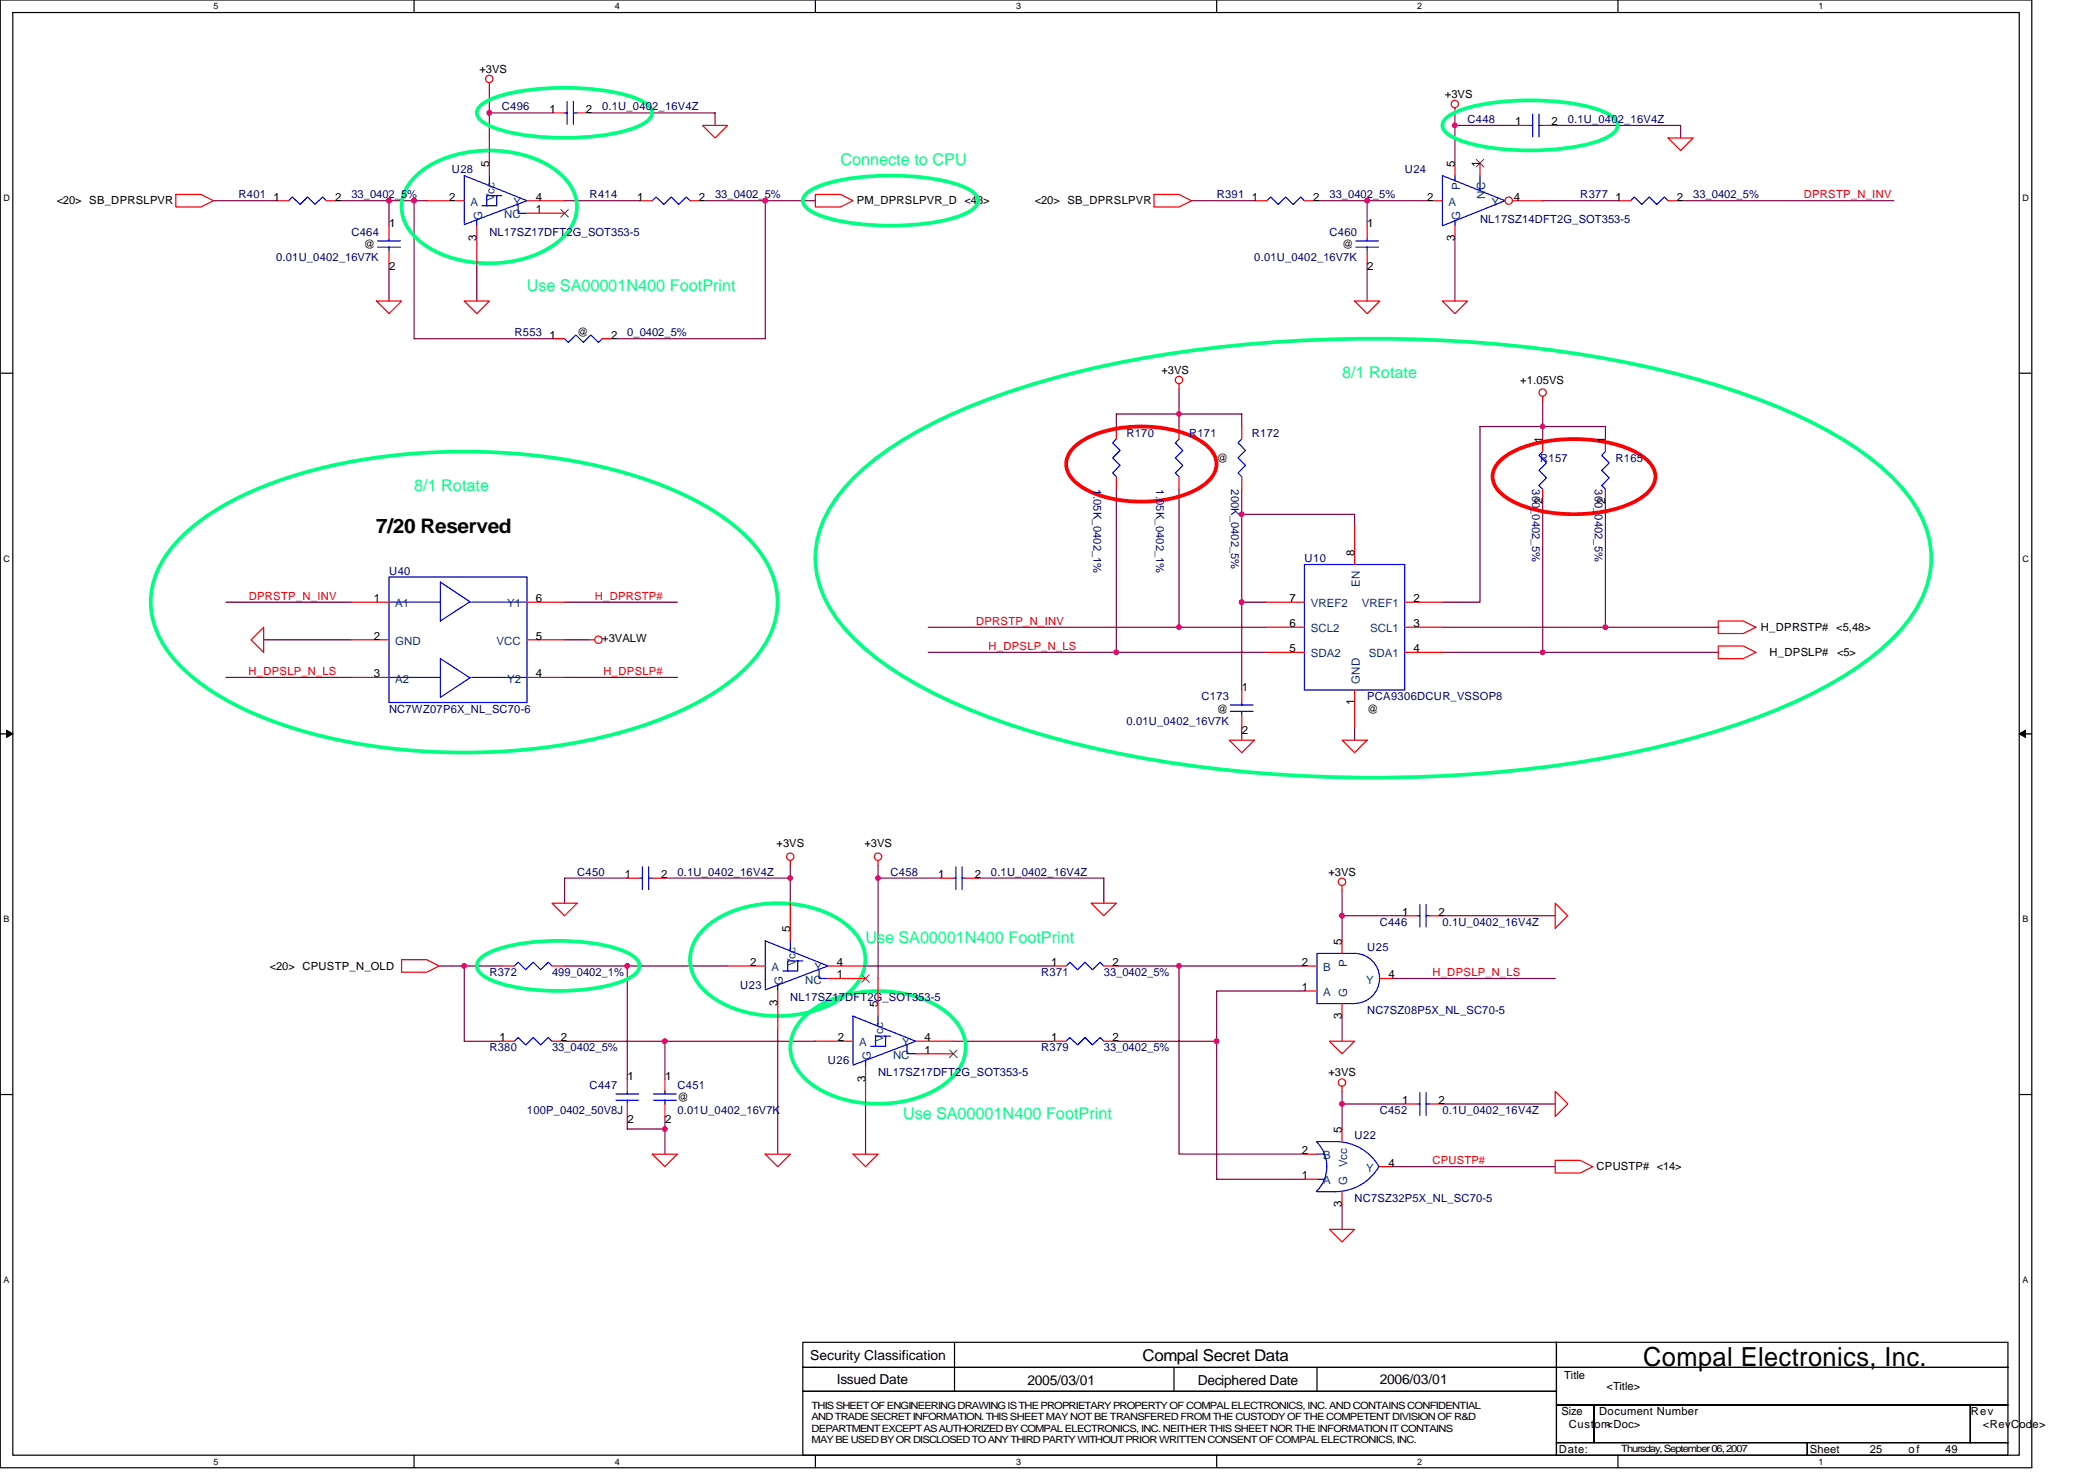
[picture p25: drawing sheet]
<svg xmlns="http://www.w3.org/2000/svg" width="297mm" height="210mm" viewBox="0 0 297 210" stroke-linecap="round" stroke-linejoin="round" font-family="sans-serif">
<defs><g id="words">
<text font-size="3.7" x="233" y="193.6">Compal Electronics, Inc.</text>
<text font-size="2.8" x="53.4" y="75.5">7/20 Reserved</text>
<g font-size="2.3" fill="#00ff80">
<text x="119.2" y="23.4">Connecte to CPU</text>
<text x="74.7" y="41.2">Use SA00001N400 FootPrint</text>
<text x="190.3" y="53.6">8/1 Rotate</text>
<text x="58.7" y="69.6">8/1 Rotate</text>
<text x="122.7" y="133.6">Use SA00001N400 FootPrint</text>
<text x="128.1" y="158.5">Use SA00001N400 FootPrint</text>
</g>
<text font-size="2.3" x="162" y="192.8">Compal Secret Data</text>
<g font-size="1.9">
<text x="114.9" y="192.7">Security Classification</text>
<text x="118.6" y="196.1">Issued Date</text>
<text x="145.7" y="196.3">2005/03/01</text>
<text x="169.8" y="196.3">Deciphered Date</text>
<text x="195.6" y="196.1">2006/03/01</text>
</g>
<g font-size="1.6">
<text x="68" y="10.3">+3VS</text>
<text x="77.9" y="16">1</text>
<text x="83.1" y="16">2</text>
<text x="204.9" y="13.9">+3VS</text>
<text x="214.8" y="17.8">1</text>
<text x="220" y="17.8">2</text>
<text x="69.4" y="23.6" transform="rotate(-90 69.4 23.6)">5</text>
<text x="206.3" y="23.6" transform="rotate(-90 206.3 23.6)">5</text>
<text x="209.8" y="23.6" transform="rotate(-90 209.8 23.6)">1</text>
<text x="8" y="29">&lt;20&gt; SB_DPRSLPVR</text>
<text x="38.8" y="28.4">1</text>
<text x="47.5" y="28.4">2</text>
<text x="63.7" y="28.4">2</text>
<text x="76" y="28.4">4</text>
<text x="90.4" y="28.4">1</text>
<text x="99.1" y="28.4">2</text>
<text x="121.5" y="29">PM_DPRSLPVR_D &lt;48&gt;</text>
<text x="146.7" y="29">&lt;20&gt; SB_DPRSLPVR</text>
<text x="177.5" y="28.4">1</text>
<text x="186.2" y="28.4">2</text>
<text x="202.4" y="28.4">2</text>
<text x="214.6" y="28.4">4</text>
<text x="229" y="28.4">1</text>
<text x="237.8" y="28.4">2</text>
<text x="51.6" y="35.2">@</text>
<text x="55.2" y="32.2">1</text>
<text x="67.6" y="34.2" transform="rotate(-90 67.6 34.2)">3</text>
<text x="76" y="30.2">1</text>
<text x="190.3" y="35.2">@</text>
<text x="193.9" y="32.2">1</text>
<text x="206.3" y="34.2" transform="rotate(-90 206.3 34.2)">3</text>
<text x="55.2" y="38.2">2</text>
<text x="193.9" y="38.2">2</text>
<text x="77.9" y="48">1</text>
<text x="81.8" y="47.6">@</text>
<text x="86.6" y="48">2</text>
<text x="164.7" y="53">+3VS</text>
<text x="215.5" y="54.4">+1.05VS</text>
<text x="172.5" y="65.4">@</text>
<text x="218.7" y="62.8" transform="rotate(-90 218.7 62.8)">1</text>
<text x="227.6" y="62.8" transform="rotate(-90 227.6 62.8)">1</text>
<text x="218.7" y="71.5" transform="rotate(-90 218.7 71.5)">2</text>
<text x="227.6" y="71.5" transform="rotate(-90 227.6 71.5)">2</text>
<text x="192" y="78.8" transform="rotate(-90 192 78.8)">8</text>
<text x="53" y="85.3">1</text>
<text x="76" y="85.3">6</text>
<text x="182.8" y="88.9">6</text>
<text x="182.8" y="85.3">7</text>
<text x="200.4" y="88.9">3</text>
<text x="200.4" y="85.3">2</text>
<text x="249.7" y="89.4">H_DPRSTP# &lt;5,48&gt;</text>
<text x="53" y="90.7">2</text>
<text x="53" y="96">3</text>
<text x="76" y="90.7">5</text>
<text x="76" y="96">4</text>
<text x="85.4" y="91">+3VALW</text>
<text x="182.8" y="92.4">5</text>
<text x="200.4" y="92.4">4</text>
<text x="250.9" y="93">H_DPSLP#</text>
<text x="260.5" y="93">&lt;5&gt;</text>
<text x="172.5" y="101">@</text>
<text x="176.1" y="98">1</text>
<text x="192" y="99.9" transform="rotate(-90 192 99.9)">1</text>
<text x="193.8" y="101">@</text>
<text x="176.1" y="104">2</text>
<text x="88.6" y="124.4">1</text>
<text x="93.7" y="124.4">2</text>
<text x="110.1" y="120">+3VS</text>
<text x="122.6" y="120">+3VS</text>
<text x="133" y="124.4">1</text>
<text x="138.2" y="124.4">2</text>
<text x="188.3" y="124.1">+3VS</text>
<text x="198.8" y="129.8">1</text>
<text x="204" y="129.8">2</text>
<text x="38.3" y="137.4">&lt;20&gt; CPUSTP_N_OLD</text>
<text x="106.4" y="136.9">2</text>
<text x="112" y="132.1" transform="rotate(-90 112 132.1)">5</text>
<text x="118.6" y="136.9">4</text>
<text x="149" y="136.9">1</text>
<text x="157.8" y="136.9">2</text>
<text x="184.6" y="136.9">2</text>
<text x="190.3" y="133.9" transform="rotate(-90 190.3 133.9)">5</text>
<text x="110.3" y="142.6" transform="rotate(-90 110.3 142.6)">3</text>
<text x="118.6" y="138.7">1</text>
<text x="124.5" y="142.8" transform="rotate(-90 124.5 142.8)">5</text>
<text x="184.6" y="140.4">1</text>
<text x="196.9" y="138.7">4</text>
<text x="70.8" y="147.6">1</text>
<text x="79.5" y="147.6">2</text>
<text x="118.8" y="147.6">2</text>
<text x="131.1" y="149.3">1</text>
<text x="131.1" y="147.6">4</text>
<text x="149" y="147.6">1</text>
<text x="157.8" y="147.6">2</text>
<text x="190.3" y="144.4" transform="rotate(-90 190.3 144.4)">3</text>
<text x="89" y="153.1">1</text>
<text x="94.3" y="153.1">1</text>
<text x="122.7" y="153.3" transform="rotate(-90 122.7 153.3)">3</text>
<text x="188.3" y="152.5">+3VS</text>
<text x="89" y="159.2">2</text>
<text x="94.3" y="159.2">2</text>
<text x="96.1" y="156.1">@</text>
<text x="190.3" y="160.5" transform="rotate(-90 190.3 160.5)">5</text>
<text x="198.8" y="156.4">1</text>
<text x="204" y="156.4">2</text>
<text x="184.6" y="163.6">2</text>
<text x="184.6" y="167.1">1</text>
<text x="196.9" y="165.3">4</text>
<text x="226.4" y="165.9">CPUSTP# &lt;14&gt;</text>
<text x="190.3" y="171.1" transform="rotate(-90 190.3 171.1)">3</text>
<text x="221.8" y="195.4">Title</text>
<text x="227.8" y="197">&lt;Title&gt;</text>
<text x="221.4" y="200.6">Size</text>
<text x="222.5" y="202.3">Custom&lt;Doc&gt;</text>
<text x="226.7" y="200.6">Document Number</text>
<text x="279.4" y="200.6">Rev</text>
<text x="281.1" y="202.3">&lt;RevCode&gt;</text>
<text x="221" y="205.9">Date:</text>
<text x="256.6" y="205.9">Sheet</text>
<text x="265.1" y="205.9">25</text>
<text x="270.6" y="205.9">of</text>
<text x="275.8" y="205.9">49</text>
</g>
<g font-size="1.6" fill="#000080">
<text x="71.2" y="15.6">C496</text>
<text x="85.4" y="15.6">0.1U_0402_16V4Z</text>
<text x="208.1" y="17.4">C448</text>
<text x="222.3" y="17.4">0.1U_0402_16V4Z</text>
<text x="33.8" y="28.1">R401</text>
<text x="49.8" y="28.1">33_0402_5%</text>
<text x="64" y="24.5">U28</text>
<text x="83.6" y="28.1">R414</text>
<text x="101.4" y="28.1">33_0402_5%</text>
<text x="172.5" y="28.1">R391</text>
<text x="188.5" y="28.1">33_0402_5%</text>
<text x="199.2" y="24.5">U24</text>
<text x="224.1" y="28.1">R377</text>
<text x="240.1" y="28.1">33_0402_5%</text>
<text x="49.8" y="33.4">C464</text>
<text x="69.4" y="33.4">NL17SZ17DFT2G_SOT353-5</text>
<text x="188.5" y="33.4">C460</text>
<text x="209.8" y="31.6">NL17SZ14DFT2G_SOT353-5</text>
<text x="39.2" y="37">0.01U_0402_16V7K</text>
<text x="177.8" y="37">0.01U_0402_16V7K</text>
<text x="72.9" y="47.6">R553</text>
<text x="88.9" y="47.6">0_0402_5%</text>
<text x="159.7" y="61.9">R170</text>
<text x="168.6" y="61.9">R171</text>
<text x="177.5" y="61.9">R172</text>
<text x="218.4" y="65.4">R157</text>
<text x="229" y="65.4">R165</text>
<text x="155" y="69.3" transform="rotate(90 155 69.3)">1.05K_0402_1%</text>
<text x="163.9" y="69.3" transform="rotate(90 163.9 69.3)">1.05K_0402_1%</text>
<text x="174.6" y="69.3" transform="rotate(90 174.6 69.3)">200K_0402_5%</text>
<text x="217.3" y="69.3" transform="rotate(90 217.3 69.3)">300_0402_5%</text>
<text x="226.1" y="69.3" transform="rotate(90 226.1 69.3)">300_0402_5%</text>
<text x="55.2" y="81.4">U40</text>
<text x="185" y="79.7">U10</text>
<text x="55.2" y="101">NC7WZ07P6X_NL_SC70-6</text>
<text x="170.4" y="99.2">C173</text>
<text x="193.8" y="99.2">PCA9306DCUR_VSSOP8</text>
<text x="159.7" y="102.8">0.01U_0402_16V7K</text>
<text x="81.8" y="124.1">C450</text>
<text x="96" y="124.1">0.1U_0402_16V4Z</text>
<text x="126.3" y="124.1">C458</text>
<text x="140.5" y="124.1">0.1U_0402_16V4Z</text>
<text x="195.6" y="131.2">C446</text>
<text x="204.5" y="131.2">0.1U_0402_16V4Z</text>
<text x="193.8" y="134.8">U25</text>
<text x="69.4" y="138.3">R372</text>
<text x="78.3" y="138.3">499_0402_1%</text>
<text x="104.9" y="140.1">U23</text>
<text x="112.1" y="141.9">NL17SZ17DFT2G_SOT353-5</text>
<text x="147.6" y="138.3">R371</text>
<text x="156.5" y="138.3">33_0402_5%</text>
<text x="193.8" y="143.7">NC7SZ08P5X_NL_SC70-5</text>
<text x="69.4" y="149">R380</text>
<text x="78.3" y="149">33_0402_5%</text>
<text x="147.6" y="149">R379</text>
<text x="156.5" y="149">33_0402_5%</text>
<text x="83.6" y="154.3">C447</text>
<text x="96.1" y="154.3">C451</text>
<text x="117.4" y="150.8">U26</text>
<text x="124.5" y="152.5">NL17SZ17DFT2G_SOT353-5</text>
<text x="74.7" y="157.9">100P_0402_50V8J</text>
<text x="96.1" y="157.9">0.01U_0402_16V7K</text>
<text x="192.1" y="161.4">U22</text>
<text x="195.6" y="157.9">C452</text>
<text x="204.5" y="157.9">0.1U_0402_16V4Z</text>
<text x="192.1" y="170.3">NC7SZ32P5X_NL_SC70-5</text>
</g>
<g font-size="1.6" fill="#004080">
<text x="66.7" y="29.2">A</text>
<text x="70.1" y="28.5" transform="rotate(-90 70.1 28.5)">Vcc</text>
<text x="72.8" y="29.2">Y</text>
<text x="205.4" y="29.2">A</text>
<text x="207" y="26.9" transform="rotate(-90 207 26.9)">P</text>
<text x="210.6" y="28.2" transform="rotate(-90 210.6 28.2)">NC</text>
<text x="211.5" y="29.2">Y</text>
<text x="68.3" y="31.1" transform="rotate(-90 68.3 31.1)">G</text>
<text x="71.5" y="30.9">NC</text>
<text x="207" y="31.1" transform="rotate(-90 207 31.1)">G</text>
<text x="192.8" y="83.2" transform="rotate(-90 192.8 83.2)">EN</text>
<text x="56" y="86.1">A1</text>
<text x="71.9" y="86.1">Y1</text>
<text x="185.8" y="89.6">SCL2</text>
<text x="185.8" y="86.1">VREF2</text>
<text x="193.1" y="86.1">VREF1</text>
<text x="194.3" y="89.6">SCL1</text>
<text x="56" y="91.4">GND</text>
<text x="70.4" y="91.4">VCC</text>
<text x="185.8" y="93.2">SDA2</text>
<text x="194.1" y="93.2">SDA1</text>
<text x="56" y="96.7">A2</text>
<text x="71.9" y="96.7">Y2</text>
<text x="192.8" y="96.9" transform="rotate(-90 192.8 96.9)">GND</text>
<text x="109.4" y="137.6">A</text>
<text x="112.8" y="137" transform="rotate(-90 112.8 137)">Vcc</text>
<text x="115.5" y="137.6">Y</text>
<text x="187.6" y="137.6">B</text>
<text x="191" y="137.1" transform="rotate(-90 191 137.1)">P</text>
<text x="111" y="139.6" transform="rotate(-90 111 139.6)">G</text>
<text x="114.2" y="139.4">NC</text>
<text x="187.6" y="141.2">A</text>
<text x="191" y="141.4" transform="rotate(-90 191 141.4)">G</text>
<text x="193.7" y="139.4">Y</text>
<text x="121.8" y="148.3">A</text>
<text x="125.2" y="147.6" transform="rotate(-90 125.2 147.6)">Vcc</text>
<text x="127.9" y="148.3">Y</text>
<text x="123.5" y="150.2" transform="rotate(-90 123.5 150.2)">G</text>
<text x="126.6" y="150.1">NC</text>
<text x="187.6" y="164.3">B</text>
<text x="187.6" y="167.9">A</text>
<text x="191" y="165.4" transform="rotate(-90 191 165.4)">Vcc</text>
<text x="193.7" y="166.1">Y</text>
<text x="191" y="168" transform="rotate(-90 191 168)">G</text>
</g>
<g font-size="1.6" fill="#f00">
<text x="255.8" y="28.1">DPRSTP_N_INV</text>
<text x="35.3" y="85">DPRSTP_N_INV</text>
<text x="84.3" y="85">H_DPRSTP#</text>
<text x="138.4" y="88.5">DPRSTP_N_INV</text>
<text x="35.2" y="95.7">H_DPSLP_N_LS</text>
<text x="85.6" y="95.7">H_DPSLP#</text>
<text x="140.1" y="92.1">H_DPSLP_N_LS</text>
<text x="203.1" y="138.3">H_DPSLP_N_LS</text>
<text x="203.1" y="165">CPUSTP#</text>
</g>
<g font-size="1.4">
<text x="115.1" y="199.7">THIS SHEET OF ENGINEERING DRAWING IS THE PROPRIETARY PROPERTY OF COMPAL ELECTRONICS, INC. AND CONTAINS CONFIDENTIAL</text>
<text x="115.1" y="201.3">AND TRADE SECRET INFORMATION. THIS SHEET MAY NOT BE TRANSFERED FROM THE CUSTODY OF THE COMPETENT DIVISION OF R&amp;D</text>
<text x="115.1" y="202.9">DEPARTMENT EXCEPT AS AUTHORIZED BY COMPAL ELECTRONICS, INC. NEITHER THIS SHEET NOR THE INFORMATION IT CONTAINS</text>
<text x="115.1" y="204.6">MAY BE USED BY OR DISCLOSED TO ANY THIRD PARTY WITHOUT PRIOR WRITTEN CONSENT OFCOMPAL ELECTRONICS, INC.</text>
<text x="229.9" y="205.7">Thursday, September 06, 2007</text>
</g>
<g font-size="1.3">
<text x="30.3" y="1.3">5</text>
<text x="87.2" y="1.3">4</text>
<text x="144.1" y="1.3">3</text>
<text x="201" y="1.3">2</text>
<text x="257.8" y="1.3">1</text>
<text x=".5" y="28.5">D</text>
<text x="286.7" y="28.5">D</text>
<text x=".5" y="79.6">C</text>
<text x="286.7" y="79.6">C</text>
<text x=".5" y="130.7">B</text>
<text x="286.7" y="130.7">B</text>
<text x=".5" y="181.8">A</text>
<text x="286.7" y="181.8">A</text>
<text x="30.3" y="207.6">5</text>
<text x="87.2" y="207.6">4</text>
<text x="144.1" y="207.6">3</text>
<text x="201" y="207.6">2</text>
<text x="257.8" y="207.6">1</text>
</g>
</g></defs>
<path d="M0 0h288.1v208h-288.1zM1.8 1.8h284.5v204.4h-284.5z" fill="none" stroke="#000" stroke-width=".17"/>
<g fill="#fff">
<path d="M30.3 .2h.7v1.4h-.7z"/>
<path d="M30.3 206.4h.7v1.5h-.7z"/>
</g>
<path d="M58.7 0v1.8M58.7 206.2v1.8" fill="none" stroke="#000" stroke-width=".17"/>
<g fill="#fff">
<path d="M87.2 .2h.7v1.4h-.7z"/>
<path d="M87.2 206.4h.7v1.5h-.7z"/>
</g>
<path d="M115.6 0v1.8M115.6 206.2v1.8" fill="none" stroke="#000" stroke-width=".17"/>
<g fill="#fff">
<path d="M144.1 .2h.7v1.4h-.7z"/>
<path d="M144.1 206.4h.7v1.5h-.7z"/>
</g>
<path d="M172.5 0v1.8M172.5 206.2v1.8" fill="none" stroke="#000" stroke-width=".17"/>
<g fill="#fff">
<path d="M201 .2h.7v1.4h-.7z"/>
<path d="M201 206.4h.7v1.5h-.7z"/>
</g>
<path d="M229.4 0v1.8M229.4 206.2v1.8" fill="none" stroke="#000" stroke-width=".17"/>
<g fill="#fff">
<path d="M257.8 .2h.7v1.4h-.7z"/>
<path d="M257.8 206.4h.7v1.5h-.7z"/>
<path d="M.5 27.3h.9v1.4h-.9z"/>
<path d="M286.7 27.3h1v1.4h-1z"/>
<path d="M.5 78.4h.9v1.5h-.9z"/>
<path d="M286.7 78.4h1v1.5h-1z"/>
</g>
<path d="M0 52.9h1.8M286.3 52.9h1.8" fill="none" stroke="#000" stroke-width=".17"/>
<g fill="#fff">
<path d="M.5 129.6h.8v1.4h-.8z"/>
<path d="M286.7 129.6h.9v1.4h-.9z"/>
</g>
<path d="M0 104h1.8M286.3 104h1.8" fill="none" stroke="#000" stroke-width=".17"/>
<path d="M.9 103.5l.9 .5-.9 .5zM286.3 104l.9-.5v1z" fill="#000" stroke="#000" stroke-width=".14"/>
<g fill="#fff">
<path d="M.5 180.7h.8v1.4h-.8z"/>
<path d="M286.7 180.7h.9v1.4h-.9z"/>
</g>
<g fill="none" stroke="#000" stroke-width=".17">
<path d="M0 155.1h1.8M286.3 155.1h1.8M113.8 190.2h106.9v3.6h-106.9zM113.8 193.8h106.9v3.4h-106.9zM113.8 197.2h106.9v9h-106.9zM135.3 190.2v7M166.5 193.8v3.4M186.7 193.8v3.4M220.7 190.2h64v3.6h-64zM220.7 193.8h64v5.3h-64zM220.7 199.1h5.3v5.4h-5.3zM226 199.1h53.4v5.4h-53.4z"/>
<path d="M279.4 199.1h5.3v5.4h-5.3zM220.7 204.5h35.5v1.7h-35.5zM256.2 204.5h28.5v1.7h-28.5z"/>
</g>
<g fill="none" stroke="#800040" stroke-width=".17">
<path d="M69.4 12.4v3.6h8.9M69.4 16v3.6M83.6 16h17.8v1.8M206.3 16v7.1M206.3 17.8h8.9M220.5 17.8h17.8v1.8M30.3 28.4h8.9M48 28.4h7.2v3.6M55.2 28.4h5.3M55.2 37.3v5.4M58.7 28.4v19.6h19.6M67.6 37.3v5.4"/>
<path d="M80 28.4h10.7M99.6 28.4h16M108.5 28.4v19.6h-21.3M168.9 28.4h8.9M186.7 28.4h7.1v3.6M193.8 28.4h8.9M193.8 37.3v5.4M206.3 33.8v8.9M218.7 28.4h10.7M238.3 28.4h30.2M167.2 55.1v5.4M218.7 56.9v3.6h-8.9v24.8h-5.3"/>
<path d="M158.3 60.5v-1.8h17.8v1.8M158.3 69.3v23.2M167.2 69.3v19.6h12.4M176.1 69.3v28.5M176.1 72.9h16v1.8M218.7 62.2v-1.7h8.9v1.7M218.7 71.1v21.4h24.9M227.6 71.1v17.8h16M32 85.3h17.8M32 96h17.8M37.4 90.7h12.4M80 85.3h16.1"/>
<path d="M80 96h16.1M80 90.7h3.6M131.6 88.9h35.6M131.6 92.5h48M176.1 85.3h3.5M204.5 88.9h23.1M204.5 92.5h14.2M176.1 103.1v1.8M192.1 103.1v1.8M62.3 136.9h8.9M65.8 136.9v10.7h5.4M80 136.9h23.2"/>
<path d="M88.9 136.9v16M88.9 124.5h-8.9v3.5M94.3 124.5h17.8M112.1 122.7v5.3M122.7 136.9h26.7M124.5 122.7v1.8h8.9M124.5 124.5v14.2M138.7 124.5h17.8v3.5M158.3 136.9h8.9v26.7h17.8M167.2 136.9h17.8M190.3 126.2v3.6h8.9M190.3 129.8v3.5"/>
<path d="M197.4 138.7h23.1M204.5 129.8h16M80 147.6h14.3v5.3M88.9 158.2v1.8h5.4M94.3 147.6h21.3M94.3 158.2v5.4M110.3 145.8v17.8M122.7 156.5v7.1M135.2 147.6h14.2M158.3 147.6h14.2M185 140.5h-12.5v26.6h12.5M190.3 144v3.6"/>
<path d="M190.3 154.7v5.3M190.3 156.5h8.9M204.5 156.5h16M190.3 170.7v3.5M197.4 165.4h23.1"/>
</g>
<g fill="none" stroke="#f00" stroke-width=".17">
<path d="M69.4 11.7v.7M69.4 19.6v5.3M99.6 17.8h3.6l-1.8 1.8zM206.3 15.3v.7M236.5 19.6h3.6l-1.8 1.7zM24.9 27.6h3.6l1.8 .8-1.8 .9h-3.6zM39.2 28.4h1.7M46.3 28.4h1.7M55.2 32v1.8M55.2 35.6v1.7M60.5 28.4h5.3M67.6 32v5.3"/>
<path d="M74.7 28.4h5.3M74.7 30.2h5.3M90.7 28.4h1.8M97.8 28.4h1.8M115.6 27.6h3.6l1.7 .8-1.7 .9h-3.6zM163.6 27.6h3.6l1.7 .8-1.7 .9h-3.6zM177.8 28.4h1.8M185 28.4h1.7M193.8 32v1.8M193.8 35.6v1.7M202.7 28.4h1.8M229.4 28.4h1.8"/>
<path d="M236.5 28.4h1.8M53.4 42.7h3.5l-1.7 1.7zM65.8 42.7h3.6l-1.8 1.7zM78.3 48h1.7M85.4 48h1.8M167.2 54.4v.7M192.1 42.7h3.5l-1.8 1.7zM204.5 42.7h3.6l-1.8 1.7zM218.7 56.2v.7M158.3 60.5v1.7M158.3 67.6v1.7M167.2 60.5v1.7"/>
<path d="M167.2 67.6v1.7M176.1 60.5v1.7M176.1 67.6v1.7M192.1 74.7v5.3M227.6 62.2v1.8M227.6 69.3v1.8M37.4 88.9v3.6l-1.8-1.8zM83.6 90.7h.7M176.1 97.8v1.8M179.6 88.9h5.4M179.6 85.3h5.4M179.6 92.5h5.4"/>
<path d="M192.1 97.8v5.3M199.2 88.9h5.3M199.2 85.3h5.3M199.2 92.5h5.3M243.6 91.6h3.6l1.8 .9-1.8 .8h-3.6zM243.6 88h3.6l1.8 .9-1.8 .9h-3.6zM174.3 104.9h3.5l-1.7 1.8zM176.1 101.3v1.8M190.3 104.9h3.5l-1.7 1.8zM56.9 136h3.6l1.8 .9-1.8 .9h-3.6zM71.2 136.9h1.7M78.3 128h3.5l-1.8 1.8z"/>
<path d="M78.3 136.9h1.7M88.9 124.5h1.8M92.5 124.5h1.8M103.2 136.9h5.3M112.1 122v.7M112.1 128v5.3M117.4 136.9h5.3M117.4 138.7h5.3M124.5 122v.7M124.5 138.7v5.3M133.4 124.5h1.8M136.9 124.5h1.8"/>
<path d="M149.4 136.9h1.8M154.7 128h3.6l-1.8 1.8zM156.5 136.9h1.8M185 136.9h1.7M190.3 125.5v.7M190.3 133.3v1.8M195.6 138.7h1.8M199.2 129.8h1.8M202.7 129.8h1.8M220.5 128l1.8 1.8-1.8 1.8zM71.2 147.6h1.7M78.3 147.6h1.7"/>
<path d="M88.9 152.9v1.8M88.9 156.5v1.7M94.3 152.9v1.8M94.3 156.5v1.7M110.3 140.5v5.3M115.6 147.6h5.3M122.7 151.1v5.4M129.8 147.6h5.4M129.8 149.4h5.4M149.4 147.6h1.8M156.5 147.6h1.8M185 140.5h1.7"/>
<path d="M188.5 147.6h3.6l-1.8 1.8zM190.3 142.2v1.8M190.3 154v.7M199.2 156.5h1.8M202.7 156.5h1.8M220.5 154.7l1.8 1.8-1.8 1.7zM92.5 163.6h3.6l-1.8 1.8zM108.5 163.6h3.6l-1.8 1.8zM120.9 163.6h3.6l-1.8 1.8zM185 163.6h1.7M185 167.1h1.7M188.5 174.2h3.6l-1.8 1.8z"/>
<path d="M190.3 160v1.8M190.3 168.9v1.8M195.6 165.4h1.8M220.5 164.5h3.6l1.7 .9-1.7 .8h-3.6z"/>
<circle cx="69.4" cy="11.2" r=".52"/>
<circle cx="206.3" cy="14.7" r=".52"/>
<circle cx="167.2" cy="53.9" r=".52"/>
<circle cx="218.7" cy="55.6" r=".52"/>
<circle cx="84.8" cy="90.7" r=".52"/>
<circle cx="112" cy="121.4" r=".52"/>
<circle cx="124.5" cy="121.4" r=".52"/>
<circle cx="190.3" cy="125" r=".52"/>
<circle cx="190.3" cy="153.4" r=".52"/>
</g>
<path d="M152 63.7a10.3 10.3 0 0 1 5.7-2.8 19.4 19.4 0 0 1 11.7 1.1 5.6 5.6 0 0 1 3 3 3.2 3.2 0 0 1-1.4 3.5 14.8 14.8 0 0 1-9.2 2.6 14.8 14.8 0 0 1-9.2-2.6 3.2 3.2 0 0 1-.6-4.8zM212.5 65.5a11.5 11.5 0 0 1 6.2-2.9 22.6 22.6 0 0 1 12.6 1.2 5.9 5.9 0 0 1 3.3 3 3.1 3.1 0 0 1-1.5 3.4 17 17 0 0 1-9.9 2.7 17 17 0 0 1-10-2.7 3.3 3.3 0 0 1-1.5-3.4l.3-.7z" fill="none" stroke="#f00" stroke-width=".53"/>
<path d="M68 15a11.4 11.4 0 0 1 5.8-2.1 38.5 38.5 0 0 1 15 .6 7.5 7.5 0 0 1 3.2 1.5 1.22 1.22 0 0 1 0 1.9 11.3 11.3 0 0 1-5.7 2.2 38.4 38.4 0 0 1-15.1-.6 7.4 7.4 0 0 1-3.2-1.6 1.22 1.22 0 0 1 0-1.9zM205 16.8a11.4 11.4 0 0 1 5.7-2.1 38.5 38.5 0 0 1 15 .6 7.5 7.5 0 0 1 3.2 1.5 1.22 1.22 0 0 1 0 1.9 11.3 11.3 0 0 1-5.7 2.1 38.4 38.4 0 0 1-15.1-.5 7.4 7.4 0 0 1-3.1-1.6 1.22 1.22 0 0 1 0-1.9zM59.2 24.8a15.3 15.3 0 0 1 10.2-3.5 15.3 15.3 0 0 1 10.2 3.5 5.8 5.8 0 0 1 0 9.1 15.3 15.3 0 0 1-10.2 3.4 15.3 15.3 0 0 1-10.2-3.4 5.8 5.8 0 0 1 0-9.1zM114.3 27.5a11.4 11.4 0 0 1 5.7-2.1 38.5 38.5 0 0 1 15.1 .5 7.5 7.5 0 0 1 3.2 1.6 1.22 1.22 0 0 1 0 1.9 11.3 11.3 0 0 1-5.8 2.1 38.4 38.4 0 0 1-15-.6 7.4 7.4 0 0 1-3.2-1.5 1.22 1.22 0 0 1 0-1.9zM25.2 76.7a33.1 33.1 0 0 1 12.5-7.9 79.6 79.6 0 0 1 31.3-4.7 73.9 73.9 0 0 1 27.2 5.7 29.9 29.9 0 0 1 11.4 8.2 11.3 11.3 0 0 1 0 14.6 27.1 27.1 0 0 1-9.3 7.3 68.8 68.8 0 0 1-26.2 6.5 84.5 84.5 0 0 1-32.1-3.7 39.9 39.9 0 0 1-13.5-7.5 14.5 14.5 0 0 1-5-8.4 11.6 11.6 0 0 1 2.5-8.8zM121.8 67a54.1 54.1 0 0 1 17-9.9 137.6 137.6 0 0 1 34.9-8 190.7 190.7 0 0 1 60.9 3.1 100.5 100.5 0 0 1 22.7 7.9 42.1 42.1 0 0 1 12.2 8.8 15.8 15.8 0 0 1 4.3 10.2 14.3 14.3 0 0 1-2.8 8.3 32.2 32.2 0 0 1-10.7 9.1 87.9 87.9 0 0 1-21.4 8.4 181 181 0 0 1-54.9 5 160.7 160.7 0 0 1-37.6-6.2 75.8 75.8 0 0 1-20-8.9 27.9 27.9 0 0 1-9.2-9.4 13.3 13.3 0 0 1 1.2-14.6l1.6-1.9zM68 135.9a10.1 10.1 0 0 1 5.3-2.1 33.3 33.3 0 0 1 14 .6 6.8 6.8 0 0 1 3 1.5 1.28 1.28 0 0 1 0 1.9 10.1 10.1 0 0 1-5.3 2.2 33.1 33.1 0 0 1-14-.6 6.7 6.7 0 0 1-3-1.6 1.28 1.28 0 0 1 0-1.9zM100.1 131.4a15.3 15.3 0 0 1 10.2-3.4 15.3 15.3 0 0 1 10.2 3.4 5.8 5.8 0 0 1 0 9.2 15.3 15.3 0 0 1-10.2 3.4 15.3 15.3 0 0 1-10.2-3.4 5.8 5.8 0 0 1 0-9.2zM114.3 143.9a15.3 15.3 0 0 1 10.2-3.4 15.3 15.3 0 0 1 10.2 3.4 5.8 5.8 0 0 1 0 9.1 15.3 15.3 0 0 1-10.2 3.4 15.3 15.3 0 0 1-10.2-3.4 5.8 5.8 0 0 1 0-9.1z" fill="none" stroke="#00ff80" stroke-width=".53"/>
<g fill="none" stroke="#00f" stroke-width=".17">
<path d="M40.9 28.4l.6-.5 1 1.1 1.1-1.1 1.1 1.1 1-1.1 .6 .5M53.5 35h3.3M53.5 34.1h3.3M55.2 33.8v.3M55.2 35v.6M65.8 31.6v-6.7l8.9 3.5-8.9 3.4M67.6 31.1v.9M69.4 24.9v1.2M70.4 27.7v1.5h-2.1M71.2 27.7h-2.2v1.5M73.5 29v1.2h1.2M92.5 28.4l.5-.5 1.1 1.1 1.1-1.1 1 1.1 1.1-1.1 .5 .5"/>
<path d="M179.6 28.4l.5-.5 1.1 1.1 1.1-1.1 1 1.1 1.1-1.1 .6 .5M192.2 35h3.2M192.2 34.1h3.2M193.8 33.8v.3M193.8 35v.6M204.5 24.9l8.9 3.5-8.9 3.6zM206.3 24.9v.7M206.3 31.3v.7M209.8 24.9v2.1M231.2 28.4l.5-.5 1.1 1.1 1-1.1 1.1 1.1 1.1-1.1 .5 .5M80 48l.6 .5 1.1-1 1 1 1.1-1 1.1 1 .5-.5M158.3 62.2l-.5 .6 1 1-1 1.1 1 1.1-1 1 .5 .6"/>
<path d="M167.2 62.2l-.6 .6 1.1 1-1.1 1.1 1.1 1.1-1.1 1 .6 .6M176.1 62.2l-.6 .6 1.1 1-1.1 1.1 1.1 1.1-1.1 1 .6 .6M227.6 64l-.5 .5 1.1 1.1-1.1 1.1 1.1 1-1.1 1.1 .5 .5M174.5 99.9h3.2M176.1 99.6v.3M185 80h14.2v17.8h-14.2zM174.5 100.8h3.2M176.1 100.8v.5M72.9 136.9l.6-.5 1 1 1.1-1 1.1 1 1-1 .6 .5M90.7 124.5h.4M91.1 122.9v3.2M92 124.5h.5"/>
<path d="M92 122.9v3.2M110.3 139.6v.9M112.1 133.3v1.3M113.1 136.2v1.4h-2.1M113.8 136.2h-2.1v1.4M116.1 137.4v1.3h1.3M135.2 124.5h.3M135.5 122.9v3.2M136.4 124.5h.5M136.4 122.9v3.2M151.2 136.9l.5-.5 1.1 1 1-1 1.1 1 1.1-1 .5 .5M201 129.8h.3"/>
<path d="M201.3 128.2v3.2M202.2 129.8h.5M202.2 128.2v3.2M72.9 147.6l.6-.6 1 1.1 1.1-1.1 1.1 1.1 1-1.1 .6 .6M87.3 155.9h3.2M87.3 155h3.2M88.9 154.7v.3M88.9 155.9v.6M92.7 155.9h3.2M92.7 155h3.2M94.3 154.7v.3M94.3 155.9v.6"/>
<path d="M108.5 140.1v-6.8l8.9 3.6-8.9 3.4M120.9 150.8v-6.8l8.9 3.6-8.9 3.4M122.7 150.2v.9M124.5 144v1.3M125.6 146.9v1.4h-2.2M126.3 146.9h-2.2v1.4M128.6 148.1v1.3h1.2M151.2 147.6l.5-.6 1.1 1.1 1-1.1 1.1 1.1 1.1-1.1 .5 .6M192 142.2a3.5 3.5 0 0 0 3.6-3.5 3.5 3.5 0 0 0-3.5-3.6h-5.4v7.1h5.4M201 156.5h.3M201.3 154.9v3.2M202.2 154.9v3.2"/>
<path d="M202.2 156.5h.5M186.7 161.8a5 5 0 0 1 0 7M186.7 161.8a10.8 10.8 0 0 1 5.9 .8 7 7 0 0 1 2.9 2.8M186.7 163.6h1.1M186.7 167.1h1.1M195.5 165.3a7.1 7.1 0 0 1-6.1 3.6h-2.7"/>
</g>
<path d="M79.5 29.7l1.1 1.1M80.6 29.7l-1.1 1.1M122.2 138.2l1.1 1M123.3 138.2l-1.1 1M134.6 148.8l1.1 1.1M135.7 148.8l-1.1 1.1" fill="none" stroke="#804000" stroke-width=".14"/>
<circle cx="213.9" cy="28.4" r=".52" fill="#fff" stroke="#f00" stroke-width=".17"/>
<g fill="none" stroke="#f00" stroke-width=".17">
<path d="M78.3 16h1.7M81.8 16h1.8M215.2 17.8h1.8M218.7 17.8h1.8M206.3 23.1v1.8M206.3 32v1.8M209.8 23.1v1.8M214.5 28.4h4.2M218.7 62.2v1.8M218.7 69.3v1.8M49.8 90.7h5.4M49.8 96h5.4"/>
<path d="M49.8 85.3h5.4M74.7 90.7h5.3M74.7 96h5.3M74.7 85.3h5.3"/>
</g>
<path d="M209.3 22.6l1.1 1.1M210.4 22.6l-1.1 1.1" fill="none" stroke="#804000" stroke-width=".14"/>
<g fill="none" stroke="#00f" stroke-width=".17">
<path d="M80 16h.4M80.4 14.4v3.2M81.3 16h.5M81.3 14.4v3.2M217 17.8h.3M217.3 16.2v3.2M218.2 17.8h.5M218.2 16.2v3.2M218.7 64l-.5 .5 1.1 1.1-1.1 1.1 1.1 1-1.1 1.1 .5 .5M55.2 81.8h19.5v17.8h-19.5zM55.2 85.3h7.2M55.2 96h7.2"/>
<path d="M66.5 96l-4.1-2.7v5.5l4.3-2.8M66.5 85.3l-4.1 2.7v-5.5l4.3 2.8M66.9 85.3h7.8M66.9 96h7.8"/>
</g>
<g fill="#f0f" stroke="#f0f" stroke-width=".17">
<circle cx="172.5" cy="147.6" r=".35"/>
<circle cx="167.2" cy="136.9" r=".35"/>
<circle cx="190.3" cy="129.8" r=".35"/>
<circle cx="190.3" cy="156.5" r=".35"/>
<circle cx="88.9" cy="136.9" r=".35"/>
<circle cx="227.6" cy="88.9" r=".35"/>
<circle cx="218.7" cy="92.4" r=".35"/>
<circle cx="176" cy="85.3" r=".35"/>
<circle cx="176" cy="72.9" r=".35"/>
<circle cx="158.3" cy="92.4" r=".35"/>
<circle cx="167.2" cy="88.9" r=".35"/>
<circle cx="65.8" cy="136.9" r=".35"/>
<circle cx="94.3" cy="160" r=".35"/>
<circle cx="167.2" cy="58.7" r=".35"/>
<circle cx="218.7" cy="60.4" r=".35"/>
<circle cx="112" cy="124.4" r=".35"/>
<circle cx="94.3" cy="147.6" r=".35"/>
<circle cx="124.5" cy="124.4" r=".35"/>
<circle cx="108.5" cy="28.4" r=".35"/>
<circle cx="55.1" cy="28.4" r=".35"/>
<circle cx="193.8" cy="28.4" r=".35"/>
<circle cx="206.3" cy="17.8" r=".35"/>
<circle cx="69.4" cy="16" r=".35"/>
<circle cx="58.7" cy="28.4" r=".35"/>
</g>
<use href="#words"/>
</svg>
